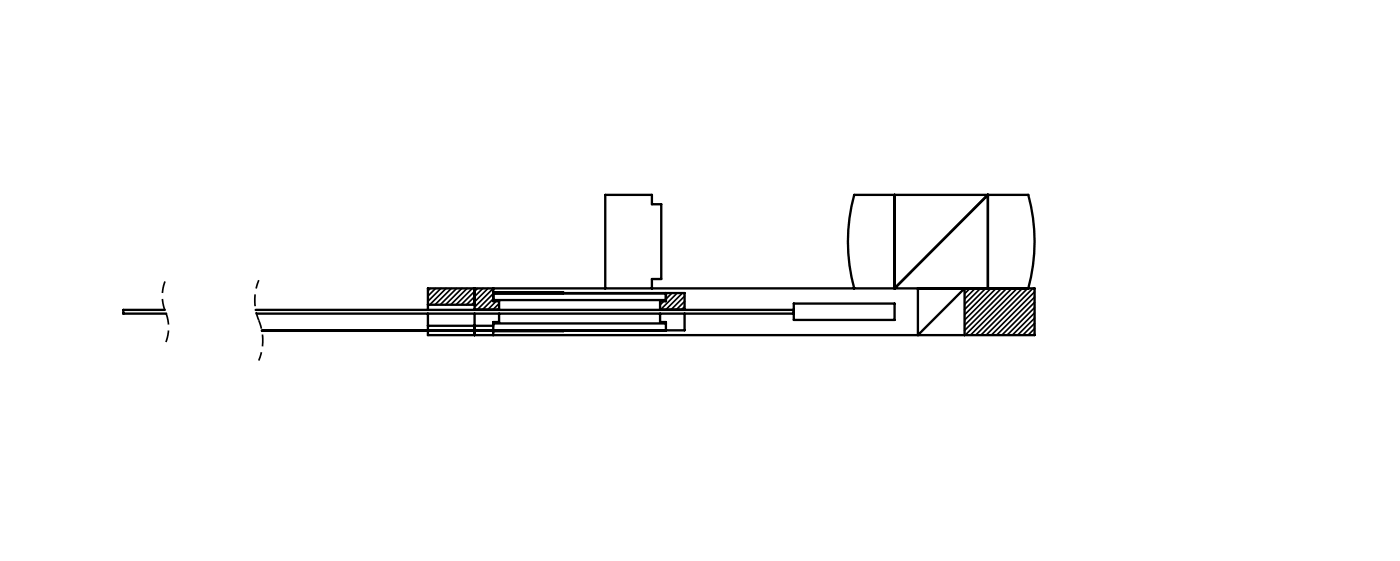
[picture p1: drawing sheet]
<svg xmlns="http://www.w3.org/2000/svg" width="150mm" height="60mm" viewBox="0 0 150 60" stroke-linecap="round" stroke-linejoin="round" font-family="sans-serif">
<path d="M17.7 30a4.4 4.4 0 0 0 0 3.3M17.7 33.3a4.4 4.4 0 0 1 0 3.4" fill="none" stroke="#000" stroke-width=".18" stroke-dasharray="1.3 .6" stroke-dashoffset="-.1" stroke-linecap="butt"/>
<path d="M27.7 30a5.6 5.6 0 0 0 0 4.3M27.7 34.3a5.6 5.6 0 0 1 0 4.3" fill="none" stroke="#000" stroke-width=".18" stroke-dasharray="1.3 .6" stroke-dashoffset=".3" stroke-linecap="butt"/>
<g fill="none" stroke="#000" stroke-width=".18">
<path d="M30.4 35.3v.1M34.9 35.3v.1M39.4 35.3v.1M43.9 35.3v.1M46.1 30.8l-.3 .3M46.7 30.8l-.9 .9M47.2 30.8l-1.4 1.4M47.8 30.8l-1.8 1.8M48.4 35.3v.1M48.4 30.8l-1.8 1.8M48.9 30.8l-1.7 1.8M49.5 30.8l-1.8 1.8"/>
<path d="M50 30.8l-1.7 1.8M50.6 30.8l-1.7 1.8M51.2 30.8l-1.8 1.8M51.7 30.8l-1.7 1.8M52.3 30.8l-1.8 1.8M52.8 30.8l-2 2M52.8 31.4l-1.7 1.7M52.8 32l-1.1 1.1M53.2 32.2l-.9 .9M53.5 32.5l-.7 .6M53.5 33l-.1 .1M56.9 31.3h-.1"/>
<path d="M57.3 35.3v.1M71.1 32.2l-.4 .4M71.4 31.3l-.1 .1M72 31.3l-.7 .7M72.6 31.3l-1.8 1.8M73.1 31.3l-1.8 1.8M73.3 31.7l-1.4 1.4M73.3 32.2l-.8 .9M73.3 32.8l-.3 .3M103.4 30.8l-.1 .1M103.9 30.8l-.6 .6M104.5 30.8l-1.2 1.2"/>
<path d="M105 30.8l-1.7 1.7M105.6 30.8l-2.3 2.3M106.2 30.8l-2.9 2.9M106.7 30.8l-3.4 3.4M107.3 30.8l-4 4M107.9 30.8l-4.6 4.5M108.4 30.8l-5 5M109 30.8l-5 5M109.5 30.8l-5 5M110.1 30.8l-5 5M110.7 30.8l-5 5M110.8 31.2l-4.6 4.6"/>
<path d="M110.8 31.8l-4 4M110.8 32.3l-3.5 3.5M110.8 32.9l-2.9 2.9M110.8 33.5l-2.3 2.3M110.8 34l-1.8 1.8M110.8 34.6l-1.2 1.2M110.8 35.1l-.6 .7M110.8 35.7l-.1 .1"/>
</g>
<g fill="none" stroke="#000" stroke-width=".25">
<path d="M17.6 33.1h-4.4v.4h4.6M27.4 33.1h57.6M27.5 33.5h57.5M28.1 35.4h24.7M45.8 32.6v.5M45.8 32.6v-1.8h65v5h-65v-.4M45.8 32.6h5M45.8 33.5v1.8M45.8 34.8h7M50.8 33.1h.1M50.8 30.8v2.3M50.8 33.5v1.8"/>
<path d="M50.8 35.4v.4M50.8 33.1h2.7M52.8 30.8v1.4h.7v.9M52.8 31.3h7.5M52.8 31.3h20.5v1.8M52.8 31.4h18.5M52.8 35.3h18.5M52.8 34.6h18.5M52.8 32.1h18.5M53.5 33.1h.1M53.5 33.5v.9h-.7v1.4M60.3 35.3v.1h-7.5"/>
<path d="M64.8 30.8v-10h5v1h1v8h-1v1M70.7 33.1h.1M70.7 33.1h2.6M70.7 33.5v.9h.6v.9M71.3 31.3v.9h-.6v.9M73.3 33.1h.1M73.3 33.5v1.8h-45.2M85 32.5h10.8v1.7h-10.8zM91.5 30.8a18.9 18.9 0 0 1 0-10h18.7a18.9 18.9 0 0 1 0 10M95.8 20.8v10l10-10v10M98.3 30.8v5l5-5v5"/>
</g>
</svg>
